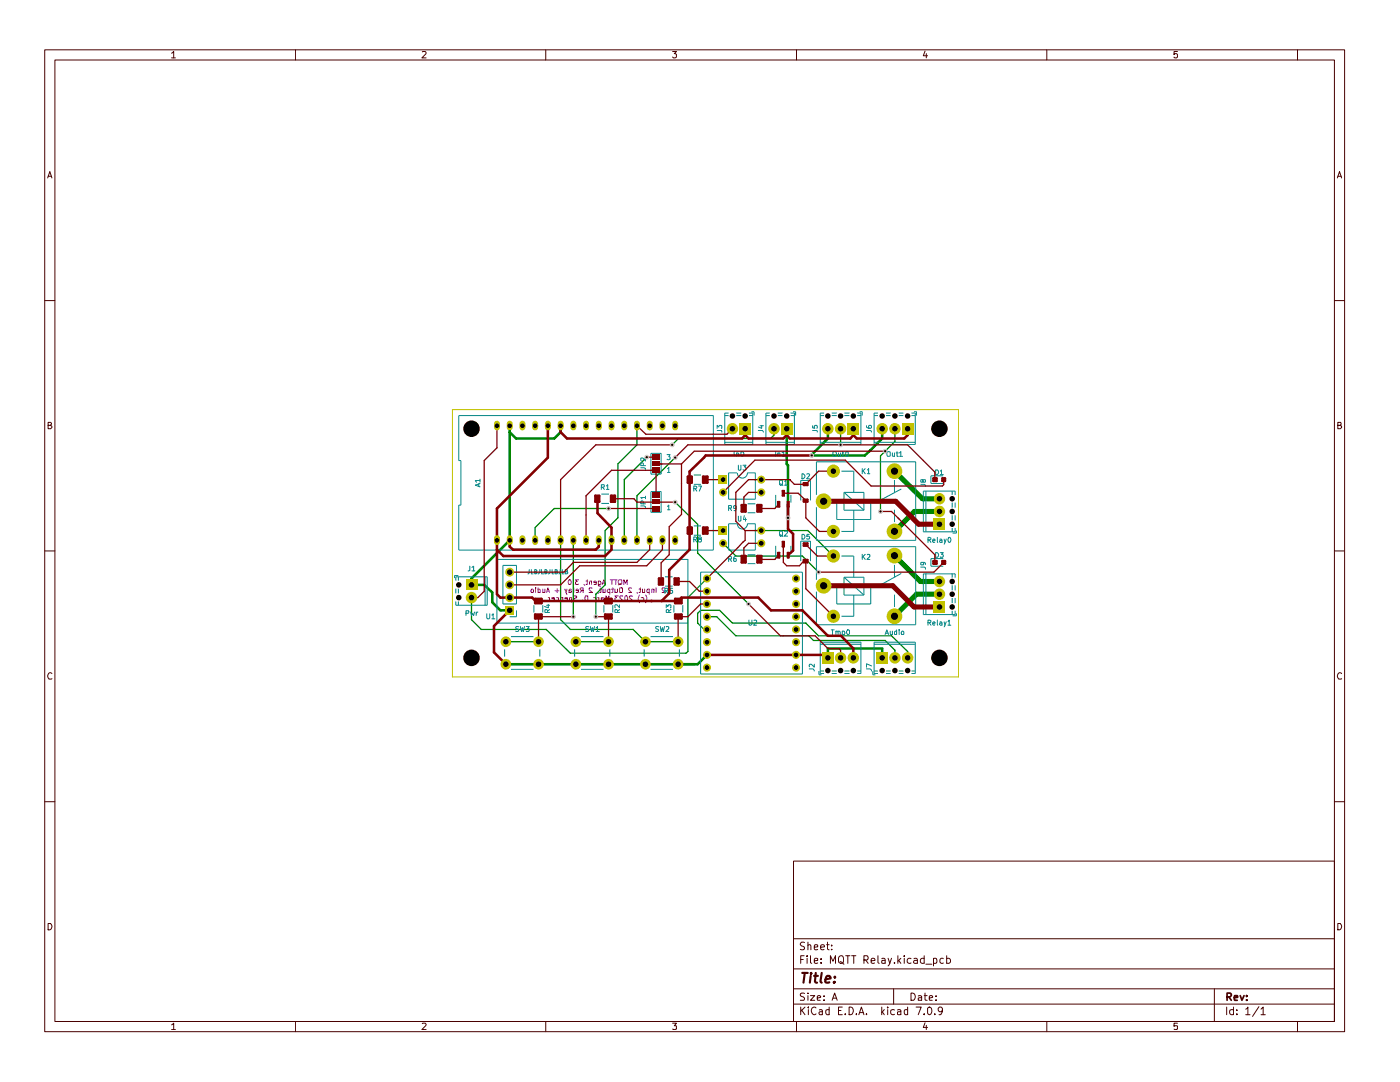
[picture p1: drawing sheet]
<svg xmlns="http://www.w3.org/2000/svg" width="279mm" height="216mm" viewBox="0 0 279 216" stroke-linecap="round" stroke-linejoin="round" font-family="sans-serif">
<g fill="none" stroke="#480000" stroke-width=".2">
<path d="M8.9 9.9h259.4v196h-259.4zM11 12h255.3v191.8h-255.3zM34.2 10.6l.5-.3v1.2M34.2 11.5h.8M59 9.9v2.1M84.3 10.4l.6-.1 .1 .3-.8 .9h.8M108.9 9.9v2.1M134.2 10.3h.8l-.4 .4 .4 .2v.5l-.3 .1h-.3l-.2-.1M159 9.9v2.1M184.6 10.2l-.3 .9h.8M184.9 10.7v.8M208.9 9.9v2.1"/>
<path d="M235 10.3h-.7v.6l.2-.2h.3l.2 .2v.5l-.2 .1h-.3l-.2-.1M258.9 9.9v2.1M9.5 35.5l.4-1.3 .5 1.3M9.6 35.2h.7M266.9 35.5l.4-1.3 .5 1.3M267 35.2h.7M8.9 60h2.1M266.3 60h2M9.6 84.9h.4l.3-.3-.1-.2-.6-.1v1.2h.5l.3-.4-.4-.2M267 84.9l.6-.1v-.5h-.6v1.2h.5l.3-.4-.4-.2M8.9 109.9h2.1M266.3 109.9h2"/>
<path d="M10.4 134.4a.58 .58 0 0 0-.8 .1 .58 .58 0 0 0 .1 .8l.1 .2 .6-.1M267.8 134.4a.58 .58 0 0 0-.9 .1 .58 .58 0 0 0 .2 .8l.1 .2 .6-.1M8.9 160h2.1M266.3 160h2M158.4 171.8h107.9v32h-107.9zM9.6 184.3h.5a.72 .72 0 0 1 .2 .8 .72 .72 0 0 1-.7 .4zM158.4 197.3h107.9M158.4 193.3h107.9M158.4 187.3h107.9M159.8 191.5h.5M160.5 190.7h-.7v1.5M160.6 198.2h-.8l-.1 .4 .2 .1a.74 .74 0 0 1 .7 .6l-.2 .3h-.7"/>
<path d="M160.6 188.1l-.6-.1-.3 .3a.74 .74 0 0 0 .8 .6v.5h-.8M161.1 190.7v.2M161.1 191.2v1M161.2 198.2h.1M161.2 188.7l.2-.2 .3 .1 .1 .9M161.2 188v1.5M161.2 198.7v.9M161.7 198.7h.9l-.9 .9h.9M161.7 190.7v1.4l.3 .1M162.5 191.7l.7-.1v-.3l-.5-.1-.2 .3v.6l.2 .1 .5-.1M162.5 189l.7-.1v-.3l-.5-.1-.2 .3v.5l.2 .2 .5-.1M163.1 199.2l.7-.2-.2-.3h-.3l-.2 .1v.6l.1 .2h.5"/>
<path d="M163.8 189l.7-.1v-.3l-.5-.1-.2 .3v.5l.2 .2 .5-.1M163.9 192.1v.1M163.9 191.3v.2M164.5 199.5v.1M164.5 198.7v.1M165 188.5h.5M165.1 188v1.3l.4 .2M165.7 192.2v-1.5l.5 1.1 .5-1.1v1.5M166 189.4v.1M166 188.6v.2M166.1 199.6l.5-1.4 .5 1.4M166.2 199.2h.7"/>
<path d="M167.4 191a.49 .49 0 0 1 .6-.3 .49 .49 0 0 1 .4 .5l-.1 .9-.5 .1a.91 .91 0 0 1-.4-1.2zM167.7 191.9l.7 .5M168.8 190.7h.8M169.2 190.7v1.5M170 190.7h.8M170.4 190.7v1.5M172.4 191.6l.8-.1v-.7l-.8-.1v1.5M172.8 191.6l.5 .6M173.9 191.7l.7-.1-.1-.3-.4-.1-.2 .3v.6l.2 .1 .4-.1M175.2 190.7v1.4l.3 .1M176 191.3h.6v.9M176.6 191.6l-.6 .1v.4h.6"/>
<path d="M177.2 191.2l.4 1M177.9 191.2l-.3 1-.4 .5M178.3 197.3v3.1M178.5 192.1v.1M179.2 190.7v1.5M179.4 191.6l.4 .6M179.8 191.2l-.6 .6M180.5 190.7v.2M180.5 191.2v1M181.8 198.2a.78 .78 0 0 1 .8 .5 .78 .78 0 0 1-.3 .9h-.5zM181.8 191.3h-.6l-.1 .3v.4a.52 .52 0 0 0 .7 .1M182.4 191.3h.6l.1 .9"/>
<path d="M183.1 191.6h-.5l-.3 .3v.2l.3 .1 .5-.1M183.3 198.7h.4l.2 .1v.8h-.6v-.4l.6-.2M184.4 191.3h-.6l-.1 .3v.4a.52 .52 0 0 0 .7 .1M184.4 198.7h.6M184.4 190.7v1.5M184.6 198.2v1.2l.1 .2h.3M184.8 192.4h1.2M185.5 199.2l.6-.2-.1-.3h-.4l-.1 .1v.6v.2h.5M186.3 191.3l.4-.1 .3 .4-.1 .5h-.6M186.3 191.2v1.5M186.8 199.5v.1M186.8 198.7v.1"/>
<path d="M188.2 191.3l-.4-.1-.2 .4v.4l.2 .2 .4-.1M188.9 191.3h.6l.2 .3v.4a.52 .52 0 0 1-.8 .1M188.9 190.7v1.5M242.4 197.3v6.5M267 184.3h.5a.72 .72 0 0 1 .2 .8 .72 .72 0 0 1-.7 .4zM34.2 204.5l.5-.3v1.2M34.2 205.4h.8M59 203.8v2.1M84.3 204.3l.6-.1 .1 .3-.8 .9h.8M108.9 203.8v2.1M134.2 204.2h.8l-.4 .5 .4 .1v.6h-.8M158.4 200.4h107.9"/>
<path d="M159 203.8v2.1M159.8 200.9v1.6M160 201.5l.6 1M160.6 200.9l-.8 .9M161.3 200.9v.2M161.3 201.5v1M162.8 201.1a.63 .63 0 0 0-.8 .1 .63 .63 0 0 0 0 .8l.1 .2a.45 .45 0 0 0 .7 .1M163.5 201.5h.4l.2 .1v.9M164.1 201.8l-.7 .2 .2 .5 .5-.1M165.5 201.5h-.4l-.3 .2 .1 .6 .2 .2 .4-.1M165.5 200.9v1.6M167.3 201.6h.5"/>
<path d="M168.1 200.9h-.8v1.6h.8M168.7 202.3v.2M169.5 200.9a.77 .77 0 0 1 .8 .8 .77 .77 0 0 1-.8 .8zM170.9 202.3v.2M171.4 202.5l.5-1.6 .5 1.6M171.6 202h.7M172.9 202.3v.2M176 200.9v1.6M176.1 201.9l.4 .6M176.5 201.5l-.5 .5M177.2 200.9v.2M177.2 201.5v1"/>
<path d="M178.5 201.5h-.4l-.3 .2v.4l.1 .3h.6M179.1 201.5h.5l.2 .1v.9M179.8 201.8l-.7 .2v.4h.7M181.1 201.5h-.4l-.2 .2v.7h.6M181.1 200.9v1.6M182.8 200.9h1l-.5 1.6M184.4 202.3v.2M184.6 204.1l-.3 .9h.8M184.9 204.6v.8M185.1 201.2l.4-.3a.82 .82 0 0 1 .5 .8 .82 .82 0 0 1-.5 .8l-.4-.4zM186.6 202.3v.2M188.1 201.5l-.3 .4h-.3l-.3-.4v-.3l.3-.3h.3a1.04 1.04 0 0 1-.1 1.6h-.3"/>
<path d="M208.9 203.8v2.1M235 204.2h-.7v.6h.7v.6h-.7M244.8 200.9v1.6M246.2 201.5h-.5l-.3 .2v.4l.2 .3h.6M246.2 200.9v1.6M246.8 202.3v.2M246.8 201.5v.1M248.6 201.4l.4-.5v1.6M248.6 202.5h.9M251.2 200.9l-1.2 1.9M251.7 201.4l.4-.5v1.6M251.7 202.5h.8"/>
<path d="M258.9 203.8v2.1"/>
</g>
<path d="M244.9 198.9h.6l.2-.2v-.5h-.8v1.4M245.2 198.9l.5 .7M246.3 199.1l.7-.1-.1-.3h-.5l-.1 .1 .1 .8h.5M247.5 198.7l.4 .9 .4-.9M248.8 199.5v.1M248.8 198.7v.1" fill="none" stroke="#480000" stroke-width=".34"/>
<path d="M160.1 194.1h1.1M160.6 194.1l-.2 2M161.8 194.7l-.2 1.4M161.9 194.1v.2M162.5 194.7h.7M162.8 194.1l-.2 1.7 .1 .2 .4 .1M164 194.1l-.3 1.7 .3 .3M164.8 195.4l1-.2-.3-.5h-.4l-.2 .2-.2 .9 .2 .3 .6-.1M166.5 195.9l.1 .1h-.2l.1-.1-.1 .2M166.6 194.9v.2" fill="none" stroke="#480000" stroke-width=".42"/>
<g fill="none" stroke="#840084" stroke-width=".2">
<path d="M106 117.6h.3l.2 .1-.1 .5h-.4zM106.9 117.3v.1M106.9 117.6v.6M107.4 117.3v.9h.3l.1-.5-.2-.1h-.2M108.3 117.6v.6M108.7 117.6v.5h-.4M109.1 118.2l.2-.9 .4 .9M109.2 118h.4M109.4 119.2l.3 .2M109.7 119.2v.6M110.6 119.5l-.5-.1 .1-.2h.4v.6h-.4M110.8 117.9h.7"/>
<path d="M111 119.2l.5 .1v.5h-.5M111.2 117.5v.7M112.3 119.3h-.4v.5M112.3 119.2v.6M112.7 117.6l.4 1M113.1 117.6l-.1 .6M113.2 119.5l-.5-.1 .1-.2 .4 .1v.5h-.4M113.5 115.8l.1-.1a.47 .47 0 0 1 .4 .5 .47 .47 0 0 1-.4 .4l-.2-.3zM114 117.6h-.3l-.1 .1v.5h.4v-.3l-.4-.1M114.1 119.8h-.4v-.6h.4v1M114.4 116.5v.1M114.5 117.3l-.1 .9"/>
<path d="M114.5 118.9h.5v.4l-.4 .1-.1 .3 .1 .1h.5M115.4 115.7h-.6l.4 .3-.4 .2 .1 .4 .5-.1M115.4 117.9l-.5-.1 .2-.2 .3 .1v.4l-.4 .1M116.1 117.8l-.3 .4M116.3 119.8h.1M116.4 117.8l-.5-.1-.1-.2 .1-.2h.5v.9M116.5 116.6l.2 .2M116.8 119l.5-.1v.9h-.5zM117 115.9h.3M117.2 115.7v.8l-.2 .1M118.1 116.1l-.1-.2-.4 .2v.5M118.1 115.9v.7"/>
<path d="M118.1 117.4l-.5-.1v.3l.6 .6h-.6M118.5 119.2h.3l.2 .2-.2 .4h-.3M119 116.3l-.5-.1 .2-.3 .3 .1v.6h-.4M119.2 119.2l.3 .2M119.2 118.2l.2 .2M119.4 115.9v.9l.1 .2h.3M119.4 116l.3-.1 .2 .3-.1 .4h-.4M119.5 119.2v.6M119.7 117.6h.3M119.9 117.3v.8l-.2 .1M120.2 116.6l.3-.9 .4 .9M120.3 116.4h.5"/>
<path d="M120.3 117.6v.6M120.4 119.2h-.4v.6h.4v-.3l-.4-.1M120.8 117.6v.6l-.5-.1M120.9 119.8v-.9l.3 .7 .3-.7v.9M121.7 117.6h-.3l-.2 .2 .2 .4h.3M121.7 117.6v1M121.8 115.7h.6M122 117.6h.5M122.1 115.7v.9M122.3 117.3v.8l-.3 .1M122.5 115.7h.6M122.7 117.6v.6"/>
<path d="M122.9 115.7v.9M123.2 117.6v.5h-.5M123.4 118.9h-.7l.4 .3-.4 .2v.3l.2 .1h.5M123.5 115.8h.6l-.1 .8-.5-.1zM123.6 117.4h.6v.8l-.6-.1zM123.9 116.5l-.5 .2M124.2 119l-.4-.1-.1 .4 .6 .5h-.6M124.5 116.6v-.9l.3 .7 .4-.7v.9M124.7 119l.1-.1a.47 .47 0 0 1 .5 .5 .47 .47 0 0 1-.5 .4l-.1-.3zM126 117.4l-.5-.1-.1 .2 .6 .7h-.6M126.2 119l-.5-.1-.1 .3 .7 .6h-.7M127.1 118.2l.1 .2"/>
<path d="M127.5 117.6h.4M127.6 118.7a1.26 1.26 0 0 0 0 1.6M127.8 117.3v.8l-.3 .1M128 119.2h.4l.1 .2-.1 .4h-.4M128.2 117.6v.6M128.6 117.6v.6l-.4-.1M128.8 118.7l.3 .5v.6l-.3 .5M129.6 117.6h-.3l-.2 .2 .1 .4h.4M129.6 117.6v1M130.5 117.7l-.2-.1h-.2v.6M130.5 117.6v.6M130.9 117.3v.9"/>
<path d="M132.7 117.4l-.5-.1-.1 .3 .7 .6h-.7"/>
</g>
<path d="M101.7 85v22.8l-7.6 7.6v1.3h2.5l1.6 1.5v2l1.7 1.6h1.8M111.9 85v1.2l-1.3 1.3h-7.6l-1.3-1.3M157 85.5v7.1l.3 .2v10.5M165.2 85.5v2l-3.2 3.2v.2h10.6l1.1-1M176.1 85.5v2l-2.6 2.5M141.1 130.7l-1.9 1.8h-38.2M165.2 131.3v-1.9h10.9v1.9" fill="none" stroke="#008400" stroke-width=".51"/>
<g fill="none" stroke="#008400" stroke-width=".25">
<path d="M127.1 85v3.8l-3.8 3.8v10.7l-2.5 2.6v10.8l-1.9 1.9v4.5M129.1 91.2l-4.5 4.5v12.1M134.7 91.3l-7.6 7.6v8.9M154.5 85.5v1.3l-.7 .7h-18.4l-1.3 1.3M167.8 85.5v3.3M178.6 85.5v2.6l-2.9 2.9v11.1M111.9 107.8v15.8l1.9 2h12.6l2.4 2.5h6.5M114.4 107.8v15.3M121.4 101.5h-10.8l-3.8 3.8v2.5M134.7 100.2l4.5 4.4v5.8l10.2 10.1M140.5 115.4h.6l-3.8 3.8v10.8l-.4 .3h-23.1l-4.8-4.7h-13l-1.9-2v-4.4M144.3 108.4l2.5 2.5h13.3l3.3 3.3"/>
<path d="M151.9 105.9h9.3l5.1 5M101 128.1h6.5M114.9 128.1h6.5M141.1 125.6h-.6l-1.3-1.3v-1.9l.6-.6h3.8l2.6 2.5h14.6l2.6 2.6h14.5l3.2 3.1v1.3M141.1 123.1h1.9l3.8 3.8h14.6l.9 .9h14.3l2 1.9v1.6"/>
</g>
<path d="M178.5 94l5.6 5.5h3.4M178.5 110.9l5.2 5.1h3.8M187.5 118.6h-4.6l-4.4 4.4M187.5 102.1h-5l-4 3.9" fill="none" stroke="#008400" stroke-width="1"/>
<path d="M90.3 81.7h101v53.4h-101z" fill="none" stroke="#c2c200" stroke-width=".2"/>
<g fill="none" stroke="#008484" stroke-width=".2">
<path d="M91.6 82.9h50.8v26.9h-50.8v-9h.4v-8.9h-.4zM95.5 96.6v.5M95.8 96.5l-.9 .3 .9 .3M95.8 95.9h-.9l.2 .3M95.8 95.6v.6M120 97.2l.6-.1v-.3l-.6-.1v1M120 98.6h1.5M120.3 97.2l.3 .5M121 97l.3-.3v1M121 97.7h.5M127.9 93.3h.7l.2 .2v.3M128.4 92.9v-.4l-.2-.2-.3 .1v.5h.9"/>
<path d="M128.8 91.4v.6l-.5-.6-.4 .1 .1 .4M128.8 99.3h-.9l.2 .2M128.8 99v.5M129.9 90.5h2v4.1h-2zM129.9 98.1h2v4.1h-2zM133.1 90.7h.6l-.2 .4 .2 .1v.4h-.6M133.2 93.5l.3-.2v1M133.2 94.3h.5M138.5 97.5h.4l.2-.4-.6-.1v1M138.5 96.6h1.4M138.5 94.8h1.4M138.7 97.5l.4 .5"/>
<path d="M139.4 97h.6l-.4 1M143.1 85.9h.9l.1 .3M143.1 85.5v-.6l.4 .3 .1-.3 .5 .1-.1 .5M144.6 82.9h.8M144.6 88.3h5.6M145.4 82.4h-.8v6.3h5.6v-6.3h-.7M146.5 90.1v1M146.9 82.9h1M146.9 82.4h1M147 90.5l.1-.1 .3 .1v.6M147 90.4v.7M147.1 94.4h-1.7v5.2h5.3v-5.2h-1.6"/>
<path d="M147.2 94.4a1 1 0 0 0 1 1 1 1 0 0 0 1-1M147.4 92.8v1h.1h.4v-1M147.9 90.3l.1-.2a.47 .47 0 0 1 .5 .5 .47 .47 0 0 1-.5 .5l-.1-.2zM148.3 92.8h.6l-.4 .4 .4 .1v.5h-.6M149.5 82.9h.7M150 82.2h.5v.7M151.3 85.9h.9l.2 .3M151.7 85h.7M152 84.9v.6l-.7-.3M152.9 82.9h.7M152.9 88.3h5.6M153.6 82.4h-.7v6.3h5.6v-6.3h-.7"/>
<path d="M154.8 90.1v1M154.8 98.8v2.5M155.2 90.5l.2-.1 .3 .1v.6M155.2 82.9h1M155.2 82.4h1M155.2 90.4v.7M155.6 96l.1-.2 .5 .2v.6l-.2 .2-.4-.2zM155.7 96.6l.5 .3M156.1 90.4l.3-.3v1M156.1 91.1h.6M156.6 96l.2-.2v1M156.6 96.8h.6"/>
<path d="M157.8 82.9h.7M157.9 98.8v1.5M158.3 82.2h.5v.7M159.8 99.9v-4h1.9v4M160.1 94.5h.2l.3 .4-.3 .6h-.2zM161 94.6l.4-.1 .2 .2-.6 .8h.6M162.2 85.9h.8l.1 .3M162.2 85v.4l.4 .1-.1-.5 .2-.1 .4 .1-.1 .5M162.9 98.8v-6.6h19.8v15.6h-19.8v-6.6M163.7 82.9h.8M163.7 88.3h8.1M164.5 82.4h-.8v6.3h8.1v-6.3h-.7"/>
<path d="M166 82.9h1M166 82.4h1M166.2 90.2l.5-.1a.63 .63 0 0 1 0 1l-.5-.1zM167.3 90.4v.7l.5-.1M167.8 90.4v.7M167.9 94h2.5v4.2M168.1 90.4h.3M168.2 90.1v.9l.2 .1M168.4 98.2h4v3.6M168.4 98.2v3.6h4M168.4 98.2l4 3.6M168.5 82.9h1"/>
<path d="M168.5 82.4h1M168.9 90.1h.3l.1 .2-.1 .8h-.3l-.1-.2zM171.1 82.9h.7M171.6 82.2h.5v.7M172.1 93.5v1M172.2 93.9l.5 .6M172.7 93.5l-.6 .6M172.9 85.9h.9l.1 .3M172.9 85v.2a.7 .7 0 0 0 1 .1v-.3l-.4-.1-.2 .1v.4l.2 .1M173.1 93.8l.2-.3v1M173.1 94.5h.5M174.4 82.9h.8"/>
<path d="M174.4 88.3h8.3M175.2 82.4h-.8v6.3h8.3v-6.3h-.8M176.8 82.9h1M176.8 82.4h1M177.1 90.2h.6v.8h-.6zM178.1 90.4v.6h.4M178.5 90.4v.7M178.5 95.8v2.4M178.9 90.4h.4M179 90.1v1h.3M179.4 82.9h.9M179.4 82.4h.9"/>
<path d="M179.5 90.4l.3-.3v1M179.5 91.1h.6M179.9 97.6l-4.6 2.4h-1.5v3.7h-6.8v-3.7h-.8M181.9 82.9h.8M182.4 82.2h.5v.7M183.8 96.6h.6l.3 .2v.3M184.2 95.9l.1-.2 .4 .1-.1 .4-.4-.1-.1-.4-.3 .1v.4h.3l.1-.2M184.8 98v8.1M186.7 93.8h.4a.55 .55 0 0 1 0 .9h-.4zM187.7 94l.2-.2v.9M187.7 94.7h.5M188.2 94.9h-2.4v1.6h2.4"/>
<path d="M190 98v.8M190.6 98.8v-.8h-6.3v8.1h6.3v-.7M91 115.9v-.8h6.2v5.7h-6.2v-.8M91 117.5v.9M91.5 115.1v.8M91.5 117.5v.9M91.5 114.8h-.8v.6M93.8 113v.8l-.4 .1M94.2 113.2l.3-.2v.9M94.2 113.9h.6M96.8 115.1v5.7M99.2 111.6h38.1v12.7h-38.1z"/>
<path d="M100.4 112.8h2.7v7.7h-2.7zM105.6 113.7v.6l-.2 .2M106 113.7v.8h.4M106.7 114.1l.4-.2-.1-.2h-.3v.8l.4-.1v-.2l-.1-.1M107.7 113.7v.6l-.3 .2M108.1 113.7v.8h.4M108.7 114.1l.5-.2-.2-.2h-.3v.8l.5-.1v-.2l-.2-.1M109.8 113.7v.6l-.4 .2M110.2 113.7v.8h.3M110.8 114.1l.4-.1v-.3h-.4v.8h.3l.2-.2-.3-.2M111.8 113.7v.6l-.3 .2M112.2 113.7v.8h.4"/>
<path d="M112.8 114.1l.4-.1-.1-.3h-.3v.8h.3l.2-.2-.2-.2M120 100.4h1.5M127.9 101h.7l.2 .1v.3M128.4 100.5v-.4l-.2-.2-.3 .1v.5h.9M132.7 117.9h.5l.1-.4-.6-.1v1M132.7 115.1h1.5M132.7 117h1.5M133 117.9l.3 .5M133.2 101l.3-.2v.9M133.2 101.7h.5M134.2 117.4h-.5v.5h.5v.4h-.5M138.5 107.6h.4l.2-.3-.6-.2v1.1"/>
<path d="M138.5 106.8h1.4M138.5 104.9h1.4M138.7 107.6l.4 .6M139.6 107.6l-.2-.2 .2-.3 .4 .2-.1 .3h-.3l-.2 .1 .2 .5 .4-.2-.2-.4M139.8 114.2h20.3v20.3h-20.3zM145.4 111.5h.5l.1-.4-.6-.1v1M145.4 101.4h.5l.1-.4-.6-.1v1M145.7 111.5l.3 .5M145.7 101.4l.3 .5M146.8 111l-.3 .1-.1 .2v.7h.5l-.1-.5h-.3l-.1 .1M146.9 101.3l-.1 .2h-.3l-.1-.5h.5v.6l-.1 .2-.3 .1M147.1 104.5h-1.7v5.3h5.3v-5.3h-1.6"/>
<path d="M147.2 104.6a1 1 0 0 0 1 1 1 1 0 0 0 1-1M147.4 103v.9l.1 .1 .4-.1v-.9M148.5 102.9l-.1 .8h.6M148.8 103.3v.7M149.2 100.5h1.5M149.2 102.3h1.5M149.2 110.7h1.5M149.2 112.5h1.5M154.8 108.9v2.6M155.6 106.1l.1-.1 .5 .1v.7l-.2 .2-.4-.2zM155.7 106.7l.5 .4M156.6 106h.3l.3 .2-.7 .8h.7"/>
<path d="M157.9 108.9v1.5M159.8 112v-4h1.9v4M160.1 106.6h.3a.55 .55 0 0 1 0 1h-.3zM161.5 106.6h-.4l-.1 .5 .4-.1 .2 .1-.1 .5-.5-.1M162.9 115.7v-6.6h19.8v15.6h-19.8v-6.6M167.9 110.9h2.5v4.3M168.4 115.2h4v3.5M168.4 115.2v3.5h4M168.4 115.2l4 3.5M170.4 101.8v4.2h-2.5M170.4 118.7v4.3h-2.5M172.1 110.6v1"/>
<path d="M172.2 111l.5 .6M172.7 110.6l-.6 .6M173.1 110.7h.5v.3l-.6 .6h.6M178.5 101.7v2.5M178.5 112.7v2.5M178.5 118.7v2.4M179.9 114.4l-4.6 2.6h-1.5v3.5h-6.8v-3.5h-.8M183.8 113.1h.6l.3 .2v.3M184.2 112.2l.2 .2-.1 .3h-.5v-.5h.7l.2 .4M184.8 114.5v8.1M185.2 107.7h.4l.2-.3-.6-.2v1M185.5 107.7l.3 .5"/>
<path d="M186.1 107.9l.5-.1-.1-.2-.4 .1v.4l.2 .1h.3M186.7 110.3h.4a.55 .55 0 0 1 0 .9h-.4zM187.1 107.2v1M187.6 107.6h.2l.2 .1v.5M187.7 110.3h.5l-.3 .3 .3 .2v.4l-.5-.1M188 107.8h-.3l-.2 .2 .2 .2h.3M188.2 111.5h-2.4v1.5h2.4M188.4 107.6l.2 .6M188.8 107.6l-.4 1M189.3 107.3l.1-.1a.55 .55 0 0 1 .4 .5 .55 .55 0 0 1-.4 .5h-.1l-.1-.4zM190 100.3v1M190 102.8v1"/>
<path d="M190 105.4v.7M190 114.5v.8M190 116.8v1M190 119.3v1M190.6 100.3v1M190.6 102.8v1M190.6 115.3v-.8h-6.3v8.1h6.3v-.7M190.6 116.8v1M190.6 119.3v1M190.9 105.9v.5h-.8M91.5 120v.8M93 122.4h.4l.2-.3-.1-.2h-.5v.9"/>
<path d="M93.9 122.1l.2 .7 .2-.4 .2 .4 .2-.7M95 122.1v.7M95.4 122.1l-.4 .3M97.1 122.5v.8l.2 .2 .4-.2v-.8M98.2 122.7l.2-.2v1M98.2 123.5h.6M100.7 129.6v1.4M102 133.6h4.5M102 127h4.5M103.1 121.8v1.3h-1.4M103.5 125.1l-.3-.1-.3 .2 .1 .2 .5 .2v.3h-.6M103.8 125l.3 1 .2-.7 .1 .7 .3-1"/>
<path d="M105 125h.6l-.3 .4h.2l.1 .4-.2 .2-.4-.1M106.5 120.8v1.4M107.7 129.6v1.4M108.3 120.8v1.4M109.1 120.8h.6M109.3 122.2v-.4l-.2-.2-.4 .1v.5h1M109.4 120.6v.7l-.7-.3M109.7 121.6l-.4 .4M114.7 129.6v1.4M115.9 133.6h4.5M115.9 127h4.5M117.5 125.1l-.4-.1-.2 .2 .1 .2 .5 .2v.3h-.6"/>
<path d="M117.8 125l.3 1 .1-.7 .2 .7 .3-1M119 125.3l.2-.3v1M119 126h.6M120.5 120.8v1.4M121.7 129.6v1.4M122.3 120.8v1.4M123.2 122.2v-.4l-.1-.2-.4 .1v.5h.9M123.6 120.7v.6l-.5-.6h-.3v.6M123.6 121.6l-.4 .4M128.6 129.6v1.4M129.8 133.6h4.5M129.8 127h4.5"/>
<path d="M131.4 125.1l-.4-.1-.2 .2 .2 .3 .4 .2v.1l-.2 .2-.4-.1M131.8 125l.1 1 .3-.7 .2 .7 .2-1M133 121.3v-.6l.3 .3 .1-.3h.4v.6M133 125.1h.5v.3l-.6 .6h.6M133.5 122.2v-.4l-.2-.2-.3 .1v.5h.9M133.9 121.6l-.4 .4M134.5 120.8v1.4M135.6 129.6v1.4M136.3 120.8v1.4M149.5 123.7v1h.1l.5-.1v-.9M150.5 123.8h.5v.4l-.6 .5h.6M161.5 133.5h.8l.2 .4"/>
<path d="M162.5 132.5v.6l-.6-.6h-.3v.5M163.4 133.9v.8h.5M163.7 128.6h8.1M163.7 133.9h.8M164.5 134.4h-.8v-6.3h8.1v6.3h-.7M165.9 125.7h.6M166 133.9h1M166 134.4h1M166.2 125.7v.9M166.8 126.1l.1-.2 .4 .2v.5M166.8 125.9v.7M167.3 126.1v-.2l.4 .2v.5"/>
<path d="M168.1 126l.3-.1 .2 .3-.1 .4h-.4M168.1 125.9v1.1M168.5 133.9h1M168.5 134.4h1M169.1 125.7l.4 .1v.6l-.1 .2a.52 .52 0 0 1-.5-.4 .52 .52 0 0 1 .2-.5zM171.1 133.9h.7M172.9 133.5h.8l.2 .4M173.9 132.9l-1-.4v.6M174.2 133.9v.8h.5M174.4 128.6h8.3M174.4 133.9h.8M175.2 134.4h-.8v-6.3h8.3v6.3h-.8"/>
<path d="M176.6 126.6l.4-.9 .3 .9M176.7 126.4h.5M176.8 133.9h1M176.8 134.4h1M177.7 125.9v.7l.4-.1M178.1 125.9v.7M178.9 125.7v.9h-.3l-.1-.5 .2-.2 .2 .1M179.4 133.9h.9M179.4 134.4h.9M179.4 125.7v.1M179.4 125.9v.7M180 126l.2-.1 .2 .2-.1 .5h-.3z"/>
<path d="M181.9 133.9h.8M185.2 124.2h.4l.2-.3-.6-.2v1M185.5 124.2l.3 .5M186.1 124.4l.5-.1-.1-.2-.4 .1v.4l.2 .1h.3M187.1 123.7v1M187.6 124.2l.2-.1 .2 .1v.5M188 124.3h-.3l-.2 .2 .2 .2h.3M188.4 124.1l.2 .6M188.8 124.1l-.4 1M189.2 124l.2-.3v1M189.2 124.7h.6M190 121.9v.7"/>
<path d="M190.9 122.4v.5h-.8"/>
</g>
<g fill="none" stroke="#840000" stroke-width=".51">
<path d="M109.3 85v6.3l-10.1 10.2v17.1l.7 .6h6.3l.7 .7h28.5l.6-.7h15.3l2.6 2.6h6.2l5.1 5.1h2.6l2.5 2.5v1.9M111.9 85v1.2l1.2 1.3h35l.6-.7M119.2 99.5v2.9l2.8 2.9v4.4l-1.2 1.2h-20.4l-1.2-1.2M138 95.5l-.4 .2M148.7 85.5v1.3M148.7 86.8l.7 .7h6.9l.7-.7M157 86.8l.6 .7h12.1l.6-.7M157 85.5v1.3M162 90.9h-21.2l-3.2 3.2v15.6l-4 4v4.7l-1.6 1.5M170.3 85.5v1.3M181.1 85.5v1.3l-.6 .7h-9.5l-.7-.7M101.7 107.8v1.3l.7 .6h16.5l.6-.6v-1.3"/>
<path d="M157.3 100.6v4.9l1 1v3.3l-1 1M101.1 121.8h.6l-3.1 3.1v5.3l2.4 2.3M141.1 130.7h17.8M159.5 130.7h5.1l.6 .6"/>
</g>
<g fill="none" stroke="#840000" stroke-width=".25">
<path d="M99.2 85v4.4l-2.6 2.5v26.1l-1.2 1.2h-1.3M122.3 99.5h4.2l.6 .7h7.6M127.1 85l1.8 1.6h16.2l1.1-1.1M129.1 91.2h1.8M130.9 98.8v-5h-8.9l-5 5.1v8.9M130.9 92.6h5.1M134.1 88.8h-15.2l-7 6.9v12.1M134.7 91.3l2.6-2.5h43.8l5.5 5.4v1.5M136 92.6v10.1l-2.4 2.4v5.6l-1.7 1.6v3.7M140.8 95.7h3.5M144.3 95.7h.1M150.7 95.7h.1"/>
<path d="M151.9 98.2h-2.5l-.9 1v2.3M156.3 98.4h3l1.5 1.5v3.4l2.7 2.7h2.8M157.6 95.7h.1M157.6 95.7h-8.2l-2.6 2.5v5.8l1.9 1.9M166.3 94h-2.9l-2.6 2.6h-2.3l-.9-.9M176.6 90h-38.1l-2.5 2.6M188.3 95.7v1l-.2 .3h-14.2l-5.2-5.2h-18l-6.4 6.4M121.4 101.5h.1M121.4 101.5h9.5M129.7 107.8v1.9l-2.6 2.5h-12.7l-1.8 2h-10.9M132.2 107.8v1.9l-3.1 3.2h-13.4l-3.8 3.8h-10.2M135 116h2.6l2 2h1.5"/>
<path d="M140.8 105.9h.1M140.8 105.9h3.5M148.7 105.9h3.2M148.7 105.9v1.9l-7.6 7.6M151.9 108.4h-2.5l-.9 .9v2.3M155.4 100.6l-.8 .9h-3.1M155.4 110.8l-.8 .8h-3.1M156.3 108.6v3.6l.7 .7h2.5l.9-.9h.4v5.5l5.5 5.5M160.8 108.7l2.3 2.2h3.2M175.7 102.1h2.2l8.7 8.6v1.5M188.3 112.2l-1.9 2h-23M114.4 123.1h-6.9v5"/>
<path d="M118.9 123.1h2.5v5M141.1 120.5h-1.3l-2.5 2.6h-2v5M149.4 120.5l6.3 6.4h7l2.5 2.5h2.2l.4 .3v1.6"/>
</g>
<path d="M164.4 100h14.4l4.5 4.6h4.2M164.4 116.9h13.8l4.2 4.2h5.1" fill="none" stroke="#840000" stroke-width="1"/>
<path d="M118.8 98.9h.8v1.2h-.8z" fill="#840000"/>
<path d="M118.8 98.9h.8v1.2h-.8z" fill="none" stroke="#840000" stroke-width=".51"/>
<path d="M106.8 119.5h1.3v.8h-1.3z" fill="#840000"/>
<path d="M106.8 119.5h1.3v.8h-1.3z" fill="none" stroke="#840000" stroke-width=".51"/>
<path d="M106.8 122.6h1.3v.8h-1.3z" fill="#840000"/>
<path d="M106.8 122.6h1.3v.8h-1.3z" fill="none" stroke="#840000" stroke-width=".51"/>
<path d="M120.8 119.5h1.2v.8h-1.2z" fill="#840000"/>
<path d="M120.8 119.5h1.2v.8h-1.2z" fill="none" stroke="#840000" stroke-width=".51"/>
<path d="M120.8 122.6h1.2v.8h-1.2z" fill="#840000"/>
<path d="M120.8 122.6h1.2v.8h-1.2z" fill="none" stroke="#840000" stroke-width=".51"/>
<path d="M122 98.9h.7v1.2h-.7z" fill="#840000"/>
<path d="M122 98.9h.7v1.2h-.7z" fill="none" stroke="#840000" stroke-width=".51"/>
<g fill="#840000">
<path d="M130.2 101h1.5v1h-1.5z"/>
<path d="M130.2 99.7h1.5v.9h-1.5z"/>
<path d="M130.2 98.3h1.5v1h-1.5z"/>
<path d="M137.3 95.1h.7v1.2h-.7z"/>
</g>
<path d="M137.3 95.1h.7v1.2h-.7z" fill="none" stroke="#840000" stroke-width=".51"/>
<g fill="#840000">
<path d="M130.2 93.3h1.5v1.1h-1.5z"/>
<path d="M130.2 92.1h1.5v.9h-1.5z"/>
<path d="M130.2 90.7h1.5v1h-1.5z"/>
<path d="M186.3 95.5h.6v.5h-.6z"/>
</g>
<path d="M186.3 95.5h.6v.5h-.6z" fill="none" stroke="#840000" stroke-width=".51"/>
<path d="M188.1 95.5h.5v.5h-.5z" fill="#840000"/>
<path d="M188.1 95.5h.5v.5h-.5z" fill="none" stroke="#840000" stroke-width=".51"/>
<path d="M186.3 112h.6v.5h-.6z" fill="#840000"/>
<path d="M186.3 112h.6v.5h-.6z" fill="none" stroke="#840000" stroke-width=".51"/>
<path d="M188.1 112h.5v.5h-.5z" fill="#840000"/>
<path d="M188.1 112h.5v.5h-.5z" fill="none" stroke="#840000" stroke-width=".51"/>
<path d="M134.7 119.5h1.3v.8h-1.3z" fill="#840000"/>
<path d="M134.7 119.5h1.3v.8h-1.3z" fill="none" stroke="#840000" stroke-width=".51"/>
<path d="M134.7 122.6h1.3v.8h-1.3z" fill="#840000"/>
<path d="M134.7 122.6h1.3v.8h-1.3z" fill="none" stroke="#840000" stroke-width=".51"/>
<path d="M131.5 115.4h.8v1.2h-.8z" fill="#840000"/>
<path d="M131.5 115.4h.8v1.2h-.8z" fill="none" stroke="#840000" stroke-width=".51"/>
<path d="M134.7 115.4h.7v1.2h-.7z" fill="#840000"/>
<path d="M134.7 115.4h.7v1.2h-.7z" fill="none" stroke="#840000" stroke-width=".51"/>
<path d="M160.4 96.4h.8v.4h-.8z" fill="#840000"/>
<path d="M160.4 96.4h.8v.4h-.8z" fill="none" stroke="#840000" stroke-width=".42"/>
<path d="M160.4 99.7h.8v.4h-.8z" fill="#840000"/>
<path d="M160.4 99.7h.8v.4h-.8z" fill="none" stroke="#840000" stroke-width=".42"/>
<path d="M157.2 110.3h.2v1h-.2z" fill="#840000"/>
<path d="M157.2 110.3h.2v1h-.2z" fill="none" stroke="#840000" stroke-width=".34"/>
<path d="M156.2 108.1h.3v1h-.3z" fill="#840000"/>
<path d="M156.2 108.1h.3v1h-.3z" fill="none" stroke="#840000" stroke-width=".34"/>
<path d="M160.4 108.4h.8v.5h-.8z" fill="#840000"/>
<path d="M160.4 108.4h.8v.5h-.8z" fill="none" stroke="#840000" stroke-width=".42"/>
<path d="M160.4 111.7h.8v.5h-.8z" fill="#840000"/>
<path d="M160.4 111.7h.8v.5h-.8z" fill="none" stroke="#840000" stroke-width=".42"/>
<path d="M157.2 100.1h.2v1h-.2z" fill="#840000"/>
<path d="M157.2 100.1h.2v1h-.2z" fill="none" stroke="#840000" stroke-width=".34"/>
<path d="M156.2 97.9h.3v1h-.3z" fill="#840000"/>
<path d="M156.2 97.9h.3v1h-.3z" fill="none" stroke="#840000" stroke-width=".34"/>
<path d="M155.2 110.3h.4v1h-.4z" fill="#840000"/>
<path d="M155.2 110.3h.4v1h-.4z" fill="none" stroke="#840000" stroke-width=".34"/>
<path d="M148 110.9h.8v1.3h-.8z" fill="#840000"/>
<path d="M148 110.9h.8v1.3h-.8z" fill="none" stroke="#840000" stroke-width=".51"/>
<path d="M151.2 110.9h.7v1.3h-.7z" fill="#840000"/>
<path d="M151.2 110.9h.7v1.3h-.7z" fill="none" stroke="#840000" stroke-width=".51"/>
<path d="M151.2 100.8h.7v1.3h-.7z" fill="#840000"/>
<path d="M151.2 100.8h.7v1.3h-.7z" fill="none" stroke="#840000" stroke-width=".51"/>
<path d="M155.2 100.1h.4v1h-.4z" fill="#840000"/>
<path d="M155.2 100.1h.4v1h-.4z" fill="none" stroke="#840000" stroke-width=".34"/>
<path d="M140.3 95.1h.9v1.2h-.9z" fill="#840000"/>
<path d="M140.3 95.1h.9v1.2h-.9z" fill="none" stroke="#840000" stroke-width=".51"/>
<path d="M140.3 105.3h.9v1.2h-.9z" fill="#840000"/>
<path d="M140.3 105.3h.9v1.2h-.9z" fill="none" stroke="#840000" stroke-width=".51"/>
<path d="M137.3 105.3h.7v1.2h-.7z" fill="#840000"/>
<path d="M137.3 105.3h.7v1.2h-.7z" fill="none" stroke="#840000" stroke-width=".51"/>
<path d="M148 100.8h.8v1.3h-.8z" fill="#840000"/>
<path d="M148 100.8h.8v1.3h-.8z" fill="none" stroke="#840000" stroke-width=".51"/>
<g fill="#c2c200">
<path d="M93 115.6h2.2v2.1h-2.2z"/>
<circle cx="94.1" cy="119.2" r="1.14"/>
<circle cx="114.9" cy="128.1" r="1.06"/>
<circle cx="121.4" cy="128.1" r="1.06"/>
<circle cx="114.9" cy="132.5" r="1.06"/>
<circle cx="121.4" cy="132.5" r="1.06"/>
<circle cx="128.8" cy="128.1" r="1.06"/>
<circle cx="135.3" cy="128.1" r="1.06"/>
<circle cx="128.8" cy="132.5" r="1.06"/>
<circle cx="135.3" cy="132.5" r="1.06"/>
</g>
<path d="M99.2 107.4v.8M101.7 107.4v.8M104.3 107.4v.8M106.8 107.4v.8M109.3 107.4v.8" fill="none" stroke="#c2c200" stroke-width="1.2"/>
<circle cx="101.7" cy="114.2" r=".89" fill="#c2c200"/>
<path d="M111.9 107.4v.8M114.4 107.4v.8M117 107.4v.8M119.5 107.4v.8M122 107.4v.8M124.6 107.4v.8M127.1 107.4v.8M129.7 107.4v.8M132.2 107.4v.8M134.7 107.4v.8" fill="none" stroke="#c2c200" stroke-width="1.2"/>
<g fill="#c2c200">
<path d="M100.9 120.9h1.7v1.7h-1.7z"/>
<path d="M147.6 84.4h2.2v2.2h-2.2z"/>
<circle cx="101" cy="128.1" r="1.06"/>
<circle cx="107.5" cy="128.1" r="1.06"/>
<circle cx="101" cy="132.5" r="1.06"/>
<circle cx="107.5" cy="132.5" r="1.06"/>
<circle cx="101.7" cy="119.2" r=".89"/>
<circle cx="101.7" cy="116.7" r=".89"/>
<circle cx="146.2" cy="85.5" r="1.14"/>
</g>
<g fill="none" stroke="#c2c200" stroke-width="1.2">
<path d="M99.2 84.5v.8M101.7 84.5v.8M104.3 84.5v.8M106.8 84.5v.8M109.3 84.5v.8M111.9 84.5v.8M114.4 84.5v.8M117 84.5v.8M119.5 84.5v.8M122 84.5v.8M124.6 84.5v.8M127.1 84.5v.8"/>
<path d="M129.7 84.5v.8M132.2 84.5v.8M134.7 84.5v.8"/>
</g>
<g fill="#c2c200">
<path d="M143.5 94.9h1.6v1.6h-1.6z"/>
<path d="M143.5 105h1.6v1.6h-1.6z"/>
<path d="M155.9 84.4h2.2v2.2h-2.2z"/>
<path d="M164.1 130.2h2.2v2.2h-2.2z"/>
<path d="M175 130.2h2.2v2.2h-2.2z"/>
<path d="M186.4 120h2.2v2.2h-2.2z"/>
<path d="M186.4 103.5h2.2v2.2h-2.2z"/>
<path d="M180 84.4h2.2v2.2h-2.2z"/>
<path d="M169.2 84.4h2.2v2.2h-2.2z"/>
<circle cx="151.9" cy="105.9" r=".8"/>
<circle cx="144.3" cy="98.2" r=".8"/>
<circle cx="151.9" cy="98.2" r=".8"/>
<circle cx="151.9" cy="95.7" r=".8"/>
<circle cx="144.3" cy="108.4" r=".8"/>
<circle cx="151.9" cy="108.4" r=".8"/>
<circle cx="141.1" cy="115.4" r=".8"/>
<circle cx="141.1" cy="118" r=".8"/>
<circle cx="141.1" cy="120.5" r=".8"/>
<circle cx="141.1" cy="123.1" r=".8"/>
<circle cx="141.1" cy="125.6" r=".8"/>
<circle cx="141.1" cy="128.1" r=".8"/>
<circle cx="141.1" cy="130.7" r=".8"/>
<circle cx="141.1" cy="133.2" r=".8"/>
<circle cx="154.5" cy="85.5" r="1.14"/>
<circle cx="165.2" cy="85.5" r="1.14"/>
<circle cx="167.8" cy="131.3" r="1.14"/>
<circle cx="170.3" cy="131.3" r="1.14"/>
<circle cx="164.4" cy="116.9" r="1.57"/>
<circle cx="166.3" cy="123" r="1.31"/>
<circle cx="178.5" cy="123" r="1.57"/>
<circle cx="166.3" cy="110.9" r="1.31"/>
<circle cx="166.3" cy="106" r="1.31"/>
<circle cx="178.6" cy="131.3" r="1.14"/>
<circle cx="181.1" cy="131.3" r="1.14"/>
<circle cx="187.5" cy="118.6" r="1.14"/>
<circle cx="187.5" cy="116" r="1.14"/>
<circle cx="158.9" cy="133.2" r=".8"/>
<circle cx="158.9" cy="130.7" r=".8"/>
<circle cx="158.9" cy="128.1" r=".8"/>
<circle cx="158.9" cy="125.6" r=".8"/>
<circle cx="158.9" cy="123.1" r=".8"/>
<circle cx="158.9" cy="120.5" r=".8"/>
<circle cx="158.9" cy="118" r=".8"/>
<circle cx="158.9" cy="115.4" r=".8"/>
<circle cx="187.5" cy="102.1" r="1.14"/>
<circle cx="178.5" cy="110.9" r="1.57"/>
<circle cx="187.5" cy="99.5" r="1.14"/>
<circle cx="178.5" cy="106" r="1.57"/>
<circle cx="178.6" cy="85.5" r="1.14"/>
<circle cx="176.1" cy="85.5" r="1.14"/>
<circle cx="167.8" cy="85.5" r="1.14"/>
<circle cx="164.4" cy="100" r="1.57"/>
<circle cx="178.5" cy="94" r="1.57"/>
<circle cx="166.3" cy="94" r="1.31"/>
</g>
<g fill="none" stroke="#c2c2c2" stroke-width=".2">
<path d="M129 91.1h.2l.1 .2-.1 .2h-.2l-.1-.2zM134.1 88.6h.2l.1 .2-.1 .2h-.2l-.1-.2zM134.7 91.2h.2l.1 .1-.1 .2h-.2l-.1-.2zM161.9 90.7h.2l.2 .2-.2 .2h-.2l-.1-.2zM167.7 88.6h.2l.1 .2-.1 .2h-.2l-.1-.2zM176.6 89.9h.2l.1 .2-.1 .2h-.2l-.1-.2zM121.4 101.3h.2l.1 .2-.1 .2h-.2l-.1-.2zM134.7 100.1h.2l.1 .1-.1 .2h-.2l-.1-.2zM157.2 103.2h.2l.1 .2-.1 .2h-.2l-.1-.2zM163.3 114h.2l.1 .2-.1 .2h-.2l-.1-.2zM175.7 101.9h.2l.1 .2-.1 .2h-.2l-.2-.2zM114.4 122.9h.2l.1 .2-.1 .2h-.2l-.1-.2z"/>
<path d="M118.8 122.9h.3l.1 .2-.1 .2h-.3l-.1-.2zM149.3 120.4h.2l.1 .2-.1 .1h-.2l-.1-.1z"/>
<circle cx="129.1" cy="91.2" r=".38"/>
<circle cx="134.1" cy="88.8" r=".38"/>
<circle cx="134.7" cy="91.3" r=".38"/>
<circle cx="162" cy="90.9" r=".38"/>
<circle cx="167.8" cy="88.8" r=".38"/>
<circle cx="176.6" cy="90" r=".38"/>
<circle cx="121.4" cy="101.5" r=".38"/>
<circle cx="134.7" cy="100.2" r=".38"/>
<circle cx="157.3" cy="103.3" r=".38"/>
<circle cx="163.4" cy="114.2" r=".38"/>
<circle cx="175.7" cy="102.1" r=".38"/>
<circle cx="114.4" cy="123.1" r=".38"/>
<circle cx="118.9" cy="123.1" r=".38"/>
<circle cx="149.4" cy="120.5" r=".38"/>
</g>
<g fill="#000">
<path d="M129 91h.2l.1 .2-.1 .2h-.2l-.1-.2zM134 88.6h.2l.2 .2-.2 .2h-.2l-.1-.2zM134.6 91.1h.2l.2 .2-.2 .2h-.2l-.1-.2zM161.9 90.7h.2l.1 .2-.1 .2h-.2l-.1-.2zM167.7 88.6h.2l.1 .2-.1 .2h-.2l-.2-.2zM176.5 89.8h.3l.1 .2-.1 .2h-.3l-.1-.2zM121.3 101.3h.2l.2 .2-.2 .2h-.2l-.1-.2zM134.6 100h.2l.2 .2-.2 .2h-.2l-.1-.2zM157.2 103.1h.2l.1 .2-.1 .2h-.2l-.2-.2zM163.3 114h.2l.1 .2-.1 .2h-.2l-.2-.2zM175.6 101.9h.2l.1 .2-.1 .1h-.2l-.1-.1zM114.3 122.9h.2l.1 .2-.1 .1h-.2l-.1-.1z"/>
<path d="M118.8 122.9h.2l.1 .2-.1 .1h-.2l-.1-.1zM149.3 120.3h.2l.1 .2-.1 .2h-.2l-.1-.2z"/>
<circle cx="94.1" cy="85.5" r="1.65"/>
<circle cx="99.2" cy="85" r=".47"/>
<circle cx="101.7" cy="85" r=".47"/>
<circle cx="104.3" cy="85" r=".47"/>
<circle cx="106.8" cy="85" r=".47"/>
<circle cx="109.3" cy="85" r=".47"/>
<circle cx="111.9" cy="85" r=".47"/>
<circle cx="114.4" cy="85" r=".47"/>
<circle cx="117" cy="85" r=".47"/>
<circle cx="119.5" cy="85" r=".47"/>
<circle cx="122" cy="85" r=".47"/>
<circle cx="124.6" cy="85" r=".47"/>
<circle cx="127.1" cy="85" r=".47"/>
<circle cx="129.7" cy="85" r=".47"/>
<circle cx="132.2" cy="85" r=".47"/>
<circle cx="134.7" cy="85" r=".47"/>
<circle cx="144.3" cy="98.2" r=".47"/>
<circle cx="144.3" cy="95.7" r=".47"/>
<circle cx="146.2" cy="85.5" r=".55"/>
<circle cx="146.2" cy="83" r=".55"/>
<circle cx="148.7" cy="83" r=".55"/>
<circle cx="148.7" cy="85.5" r=".55"/>
<circle cx="151.9" cy="98.2" r=".47"/>
<circle cx="151.9" cy="95.7" r=".47"/>
<circle cx="154.5" cy="83" r=".55"/>
<circle cx="154.5" cy="85.5" r=".55"/>
<circle cx="157" cy="83" r=".55"/>
<circle cx="157" cy="85.5" r=".55"/>
<circle cx="165.2" cy="85.5" r=".55"/>
<circle cx="165.2" cy="83" r=".55"/>
<circle cx="166.3" cy="94" r=".55"/>
<circle cx="167.8" cy="83" r=".55"/>
<circle cx="167.8" cy="85.5" r=".55"/>
<circle cx="170.3" cy="83" r=".55"/>
<circle cx="170.3" cy="85.5" r=".55"/>
<circle cx="176.1" cy="85.5" r=".55"/>
<circle cx="176.1" cy="83" r=".55"/>
<circle cx="178.5" cy="94" r=".72"/>
<circle cx="178.6" cy="83" r=".55"/>
<circle cx="178.6" cy="85.5" r=".55"/>
<circle cx="181.1" cy="83" r=".55"/>
<circle cx="181.1" cy="85.5" r=".55"/>
<circle cx="187.5" cy="85.5" r="1.65"/>
<circle cx="187.5" cy="99.5" r=".55"/>
<circle cx="190" cy="99.5" r=".55"/>
<circle cx="91.6" cy="119.2" r=".55"/>
<circle cx="91.6" cy="116.7" r=".55"/>
<circle cx="94.1" cy="119.2" r=".55"/>
<circle cx="94.1" cy="116.7" r=".55"/>
<circle cx="99.2" cy="107.8" r=".47"/>
<circle cx="101.7" cy="107.8" r=".47"/>
<circle cx="101.7" cy="114.2" r=".55"/>
<circle cx="101.7" cy="119.2" r=".55"/>
<circle cx="101.7" cy="116.7" r=".55"/>
<circle cx="104.3" cy="107.8" r=".47"/>
<circle cx="106.8" cy="107.8" r=".47"/>
<circle cx="109.3" cy="107.8" r=".47"/>
<circle cx="111.9" cy="107.8" r=".47"/>
<circle cx="114.4" cy="107.8" r=".47"/>
<circle cx="117" cy="107.8" r=".47"/>
<circle cx="119.5" cy="107.8" r=".47"/>
<circle cx="122" cy="107.8" r=".47"/>
<circle cx="124.6" cy="107.8" r=".47"/>
<circle cx="127.1" cy="107.8" r=".47"/>
<circle cx="129.7" cy="107.8" r=".47"/>
<circle cx="132.2" cy="107.8" r=".47"/>
<circle cx="134.7" cy="107.8" r=".47"/>
<circle cx="141.1" cy="115.4" r=".47"/>
<circle cx="141.1" cy="118" r=".47"/>
<circle cx="144.3" cy="105.9" r=".47"/>
<circle cx="144.3" cy="108.4" r=".47"/>
<circle cx="151.9" cy="105.9" r=".47"/>
<circle cx="151.9" cy="108.4" r=".47"/>
<circle cx="158.9" cy="115.4" r=".47"/>
<circle cx="158.9" cy="118" r=".47"/>
<circle cx="164.4" cy="116.9" r=".72"/>
<circle cx="164.4" cy="100" r=".72"/>
<circle cx="166.3" cy="106" r=".55"/>
<circle cx="166.3" cy="110.9" r=".55"/>
<circle cx="178.5" cy="106" r=".72"/>
<circle cx="178.5" cy="110.9" r=".72"/>
<circle cx="187.5" cy="116" r=".55"/>
<circle cx="187.5" cy="104.6" r=".55"/>
<circle cx="187.5" cy="102.1" r=".55"/>
<circle cx="187.5" cy="118.6" r=".55"/>
<circle cx="190" cy="102.1" r=".55"/>
<circle cx="190" cy="116" r=".55"/>
<circle cx="190" cy="104.6" r=".55"/>
<circle cx="190" cy="118.6" r=".55"/>
<circle cx="94.1" cy="131.3" r="1.65"/>
<circle cx="101" cy="128.1" r=".55"/>
<circle cx="101" cy="132.5" r=".55"/>
<circle cx="101.7" cy="121.8" r=".55"/>
<circle cx="107.5" cy="128.1" r=".55"/>
<circle cx="107.5" cy="132.5" r=".55"/>
<circle cx="114.9" cy="128.1" r=".55"/>
<circle cx="114.9" cy="132.5" r=".55"/>
<circle cx="121.4" cy="128.1" r=".55"/>
<circle cx="121.4" cy="132.5" r=".55"/>
<circle cx="128.8" cy="128.1" r=".55"/>
<circle cx="128.8" cy="132.5" r=".55"/>
<circle cx="135.3" cy="128.1" r=".55"/>
<circle cx="135.3" cy="132.5" r=".55"/>
<circle cx="141.1" cy="120.5" r=".47"/>
<circle cx="141.1" cy="123.1" r=".47"/>
<circle cx="141.1" cy="128.1" r=".47"/>
<circle cx="141.1" cy="130.7" r=".47"/>
<circle cx="141.1" cy="133.2" r=".47"/>
<circle cx="141.1" cy="125.6" r=".47"/>
<circle cx="158.9" cy="123.1" r=".47"/>
<circle cx="158.9" cy="120.5" r=".47"/>
<circle cx="158.9" cy="128.1" r=".47"/>
<circle cx="158.9" cy="133.2" r=".47"/>
<circle cx="158.9" cy="130.7" r=".47"/>
<circle cx="158.9" cy="125.6" r=".47"/>
<circle cx="165.2" cy="131.3" r=".55"/>
<circle cx="165.2" cy="133.8" r=".55"/>
<circle cx="166.3" cy="123" r=".55"/>
<circle cx="167.8" cy="131.3" r=".55"/>
<circle cx="167.8" cy="133.8" r=".55"/>
<circle cx="170.3" cy="131.3" r=".55"/>
<circle cx="170.3" cy="133.8" r=".55"/>
<circle cx="176.1" cy="131.3" r=".55"/>
<circle cx="176.1" cy="133.8" r=".55"/>
<circle cx="178.5" cy="123" r=".72"/>
<circle cx="178.6" cy="131.3" r=".55"/>
<circle cx="178.6" cy="133.8" r=".55"/>
<circle cx="181.1" cy="131.3" r=".55"/>
<circle cx="181.1" cy="133.8" r=".55"/>
<circle cx="187.5" cy="131.3" r="1.65"/>
<circle cx="187.5" cy="121.1" r=".55"/>
<circle cx="190" cy="121.1" r=".55"/>
</g>
<g fill="none" stroke="#c2c200" stroke-width=".2">
<circle cx="99.2" cy="85" r=".47"/>
<circle cx="101.8" cy="85" r=".47"/>
<circle cx="104.3" cy="85" r=".47"/>
<circle cx="106.8" cy="85" r=".47"/>
<circle cx="109.4" cy="85" r=".47"/>
<circle cx="111.9" cy="85" r=".47"/>
<circle cx="114.5" cy="85" r=".47"/>
<circle cx="117" cy="85" r=".47"/>
<circle cx="119.5" cy="85" r=".47"/>
<circle cx="122.1" cy="85" r=".47"/>
<circle cx="124.6" cy="85" r=".47"/>
<circle cx="127.2" cy="85" r=".47"/>
<circle cx="129.7" cy="85" r=".47"/>
<circle cx="132.2" cy="85" r=".47"/>
<circle cx="134.8" cy="85" r=".47"/>
<circle cx="144.3" cy="95.8" r=".47"/>
<circle cx="144.3" cy="98.3" r=".47"/>
<circle cx="146.2" cy="85.6" r=".64"/>
<circle cx="148.8" cy="85.6" r=".64"/>
<circle cx="152" cy="95.8" r=".47"/>
<circle cx="152" cy="98.3" r=".47"/>
<circle cx="154.5" cy="85.6" r=".64"/>
<circle cx="157" cy="85.6" r=".64"/>
<circle cx="165.3" cy="85.6" r=".64"/>
<circle cx="166.4" cy="94.1" r=".55"/>
<circle cx="167.8" cy="85.6" r=".64"/>
<circle cx="170.3" cy="85.6" r=".64"/>
<circle cx="176.1" cy="85.6" r=".64"/>
<circle cx="178.6" cy="94.1" r=".72"/>
<circle cx="178.6" cy="85.6" r=".64"/>
<circle cx="181.2" cy="85.6" r=".64"/>
<circle cx="187.5" cy="99.6" r=".64"/>
<circle cx="94.1" cy="119.3" r=".64"/>
<circle cx="94.1" cy="116.7" r=".64"/>
<circle cx="99.2" cy="107.9" r=".47"/>
<circle cx="101.8" cy="107.9" r=".47"/>
<circle cx="101.8" cy="114.2" r=".55"/>
<circle cx="101.8" cy="119.3" r=".55"/>
<circle cx="101.8" cy="116.7" r=".55"/>
<circle cx="104.3" cy="107.9" r=".47"/>
<circle cx="106.8" cy="107.9" r=".47"/>
<circle cx="109.4" cy="107.9" r=".47"/>
<circle cx="111.9" cy="107.9" r=".47"/>
<circle cx="114.5" cy="107.9" r=".47"/>
<circle cx="117" cy="107.9" r=".47"/>
<circle cx="119.5" cy="107.9" r=".47"/>
<circle cx="122.1" cy="107.9" r=".47"/>
<circle cx="124.6" cy="107.9" r=".47"/>
<circle cx="127.2" cy="107.9" r=".47"/>
<circle cx="129.7" cy="107.9" r=".47"/>
<circle cx="132.2" cy="107.9" r=".47"/>
<circle cx="134.8" cy="107.9" r=".47"/>
<circle cx="141.1" cy="115.5" r=".47"/>
<circle cx="141.1" cy="118" r=".47"/>
<circle cx="144.3" cy="105.9" r=".47"/>
<circle cx="144.3" cy="108.5" r=".47"/>
<circle cx="152" cy="108.5" r=".47"/>
<circle cx="152" cy="105.9" r=".47"/>
<circle cx="158.9" cy="118" r=".47"/>
<circle cx="158.9" cy="115.5" r=".47"/>
<circle cx="164.4" cy="100.1" r=".72"/>
<circle cx="164.4" cy="116.9" r=".72"/>
<circle cx="166.4" cy="111" r=".55"/>
<circle cx="166.4" cy="106.1" r=".55"/>
<circle cx="178.6" cy="110.9" r=".72"/>
<circle cx="178.6" cy="106.1" r=".72"/>
<circle cx="187.5" cy="104.6" r=".64"/>
<circle cx="187.5" cy="118.6" r=".64"/>
<circle cx="187.5" cy="116.1" r=".64"/>
<circle cx="187.5" cy="102.1" r=".64"/>
<circle cx="101" cy="132.6" r=".64"/>
<circle cx="101" cy="128.1" r=".64"/>
<circle cx="101.8" cy="121.8" r=".55"/>
<circle cx="107.5" cy="128.1" r=".64"/>
<circle cx="107.5" cy="132.6" r=".64"/>
<circle cx="115" cy="128.1" r=".64"/>
<circle cx="115" cy="132.6" r=".64"/>
<circle cx="121.5" cy="132.6" r=".64"/>
<circle cx="121.5" cy="128.1" r=".64"/>
<circle cx="128.9" cy="132.6" r=".64"/>
<circle cx="128.9" cy="128.1" r=".64"/>
<circle cx="135.4" cy="128.1" r=".64"/>
<circle cx="135.4" cy="132.6" r=".64"/>
<circle cx="141.1" cy="125.6" r=".47"/>
<circle cx="141.1" cy="128.2" r=".47"/>
<circle cx="141.1" cy="120.6" r=".47"/>
<circle cx="141.1" cy="123.1" r=".47"/>
<circle cx="141.1" cy="133.3" r=".47"/>
<circle cx="141.1" cy="130.7" r=".47"/>
<circle cx="158.9" cy="125.6" r=".47"/>
<circle cx="158.9" cy="123.1" r=".47"/>
<circle cx="158.9" cy="133.3" r=".47"/>
<circle cx="158.9" cy="130.7" r=".47"/>
<circle cx="158.9" cy="120.6" r=".47"/>
<circle cx="158.9" cy="128.2" r=".47"/>
<circle cx="165.3" cy="131.3" r=".64"/>
<circle cx="166.4" cy="123" r=".55"/>
<circle cx="167.8" cy="131.3" r=".64"/>
<circle cx="170.3" cy="131.3" r=".64"/>
<circle cx="176.1" cy="131.3" r=".64"/>
<circle cx="178.6" cy="123" r=".72"/>
<circle cx="178.6" cy="131.3" r=".64"/>
<circle cx="181.2" cy="131.3" r=".64"/>
<circle cx="187.5" cy="121.2" r=".64"/>
</g>
</svg>
